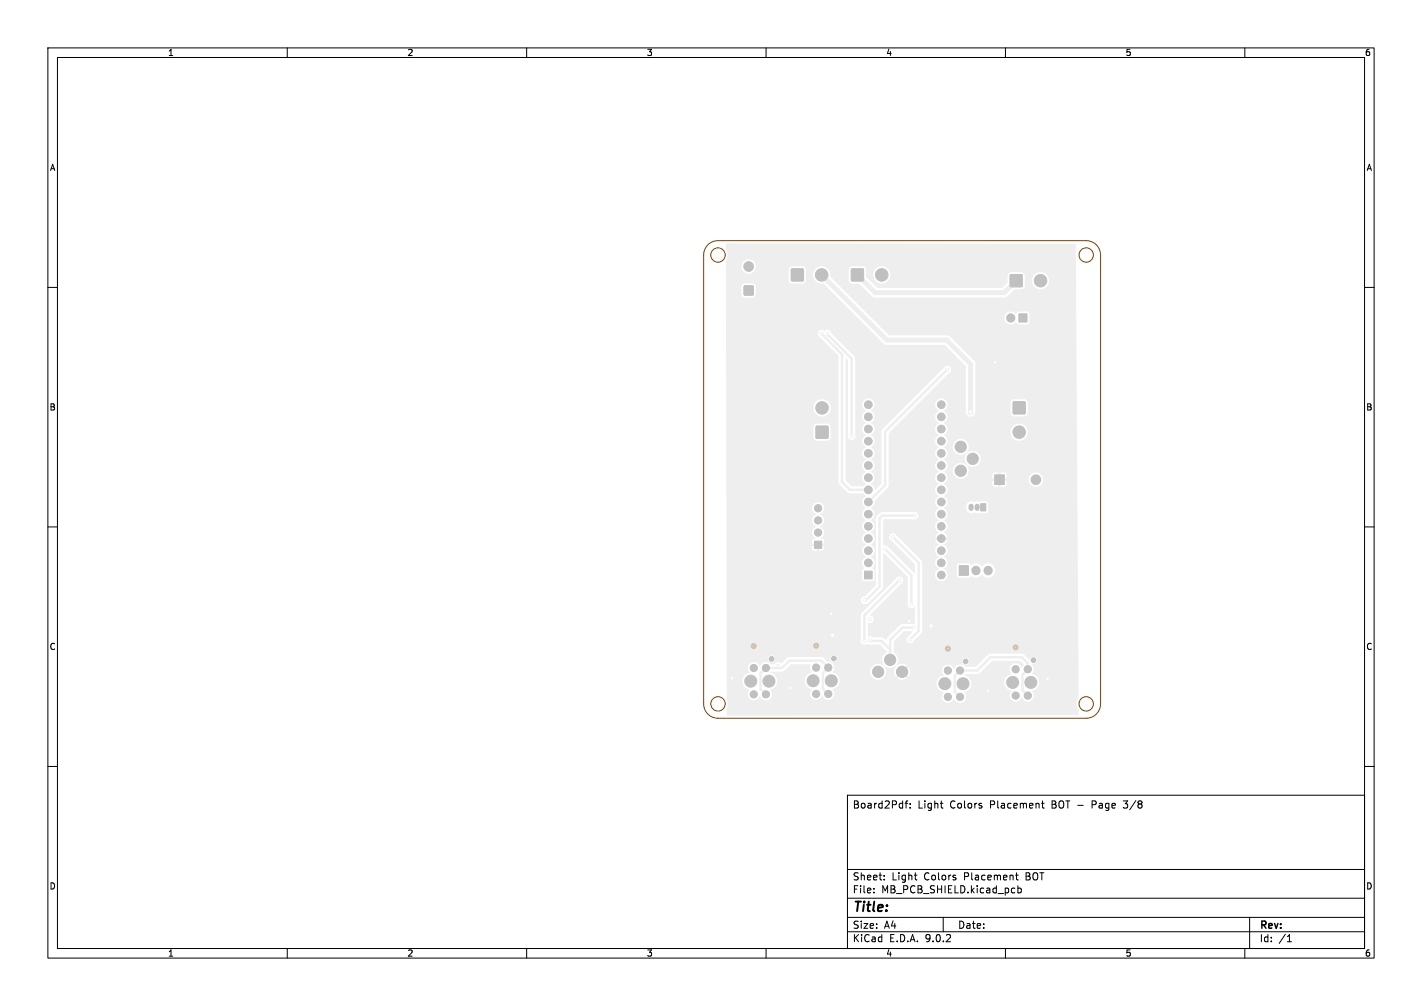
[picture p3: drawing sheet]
<svg xmlns="http://www.w3.org/2000/svg" width="297mm" height="210mm" viewBox="0 0 297 210" stroke-linecap="round" stroke-linejoin="round" font-family="sans-serif">
<defs><g id="words">
<text font-size="2.8" x="178" y="190.9">Title:</text>
<g font-size="2.1">
<text x="178" y="169">Board2Pdf:</text>
<text x="191.7" y="169">Light</text>
<text x="198.4" y="169">Colors</text>
<text x="206.9" y="169">Placement</text>
<text x="219.9" y="169">BOT -</text>
<text x="228.5" y="169">Page</text>
<text x="235.3" y="169">3/8</text>
<text x="178" y="184">Sheet:</text>
<text x="186.2" y="184">Light</text>
<text x="193" y="184">Colors</text>
<text x="201.5" y="184">Placement</text>
<text x="214.5" y="184">BOT</text>
<text x="178" y="186.7">File:</text>
<text x="184.1" y="186.7">MB_PCB_SHIELD.kicad_pcb</text>
<text x="178" y="196.9">KiCad</text>
<text x="178" y="194.1">Size:</text>
<text x="184.7" y="194.1">A4</text>
<text x="185.7" y="196.9">E.D.A.</text>
<text x="193.3" y="196.9">9.0.2</text>
<text x="200" y="194.1">Date:</text>
<text x="263" y="194.3">Rev:</text>
<text x="263" y="196.9">Id:</text>
<text x="267.1" y="196.9">/1</text>
</g>
<g font-size="1.8">
<text x="35" y="11.9">1</text>
<text x="85" y="11.9">2</text>
<text x="135" y="11.9">3</text>
<text x="185" y="11.9">4</text>
<text x="235" y="11.9">5</text>
<text x="285" y="11.9">6</text>
<text x="10.3" y="35.9">A</text>
<text x="285.4" y="35.9">A</text>
<text x="10.3" y="85.9">B</text>
<text x="285.3" y="85.9">B</text>
<text x="10.3" y="135.9">C</text>
<text x="285.3" y="135.9">C</text>
<text x="10.3" y="185.9">D</text>
<text x="285.3" y="185.9">D</text>
<text x="35" y="199.9">1</text>
<text x="85" y="199.9">2</text>
<text x="135" y="199.9">3</text>
<text x="185" y="199.9">4</text>
<text x="235" y="199.9">5</text>
<text x="285" y="199.9">6</text>
</g>
</g></defs>
<g fill="#eee" stroke="#eee" stroke-width=".21">
<path d="M155.4 59.7h1.9v1.9h-1.9z"/>
<path d="M212.8 65.5h1.7v1.7h-1.7z"/>
<path d="M200.3 118.1h2v2h-2z"/>
<path d="M204.8 105.2h1.1v1.5h-1.1z"/>
<path d="M211.6 83.9h2.5v2.5h-2.5z"/>
<path d="M211 57.4h2.5v2.4h-2.5z"/>
<path d="M165.3 56.2h2.5v2.4h-2.5z"/>
<path d="M180.6 119.2h1.6v1.6h-1.6z"/>
<path d="M177.9 56.2h2.4v2.4h-2.4z"/>
<path d="M170.1 113h1.5v1.5h-1.5z"/>
<path d="M170.5 89h2.4v2.5h-2.4z"/>
<path d="M207.8 99.1h2v2h-2z"/>
<circle cx="156.4" cy="55.6" r="1"/>
<circle cx="211.1" cy="66.4" r=".85"/>
<circle cx="188.4" cy="140.2" r="1.17"/>
<circle cx="185.9" cy="137.7" r="1.17"/>
<circle cx="183.4" cy="140.2" r="1.17"/>
<circle cx="212.9" cy="90.2" r="1.3"/>
<circle cx="217.3" cy="58.6" r="1.3"/>
<circle cx="171.6" cy="57.4" r="1.3"/>
<circle cx="181.4" cy="117.5" r=".8"/>
<circle cx="181.4" cy="115" r=".8"/>
<circle cx="181.4" cy="112.4" r=".8"/>
<circle cx="181.4" cy="109.9" r=".8"/>
<circle cx="181.4" cy="107.3" r=".8"/>
<circle cx="181.4" cy="104.8" r=".8"/>
<circle cx="181.4" cy="102.3" r=".8"/>
<circle cx="181.4" cy="99.7" r=".8"/>
<circle cx="181.4" cy="97.2" r=".8"/>
<circle cx="181.4" cy="94.6" r=".8"/>
<circle cx="181.4" cy="92.1" r=".8"/>
<circle cx="181.4" cy="89.6" r=".8"/>
<circle cx="181.4" cy="87" r=".8"/>
<circle cx="181.4" cy="84.5" r=".8"/>
<circle cx="196.6" cy="84.5" r=".8"/>
<circle cx="196.6" cy="87" r=".8"/>
<circle cx="196.6" cy="89.6" r=".8"/>
<circle cx="196.6" cy="92.1" r=".8"/>
<circle cx="196.6" cy="94.6" r=".8"/>
<circle cx="196.6" cy="97.2" r=".8"/>
<circle cx="196.6" cy="99.7" r=".8"/>
<circle cx="196.6" cy="102.3" r=".8"/>
<circle cx="196.6" cy="104.8" r=".8"/>
<circle cx="196.6" cy="107.3" r=".8"/>
<circle cx="196.6" cy="109.9" r=".8"/>
<circle cx="196.6" cy="112.4" r=".8"/>
<circle cx="196.6" cy="115" r=".8"/>
<circle cx="196.6" cy="117.5" r=".8"/>
<circle cx="196.6" cy="120" r=".8"/>
<circle cx="157.4" cy="139.4" r=".75"/>
<circle cx="160" cy="139.4" r=".75"/>
<circle cx="157.4" cy="144.9" r=".75"/>
<circle cx="160" cy="144.9" r=".75"/>
<circle cx="156.8" cy="142.2" r="1.24"/>
<circle cx="160.6" cy="142.2" r="1.24"/>
<circle cx="184.2" cy="57.4" r="1.3"/>
<circle cx="170.5" cy="139.4" r=".75"/>
<circle cx="173" cy="139.4" r=".75"/>
<circle cx="170.5" cy="144.9" r=".75"/>
<circle cx="173" cy="144.9" r=".75"/>
<circle cx="169.8" cy="142.1" r="1.24"/>
<circle cx="173.6" cy="142.1" r="1.24"/>
<circle cx="170.9" cy="111.2" r=".75"/>
<circle cx="170.9" cy="108.6" r=".75"/>
<circle cx="170.9" cy="106.1" r=".75"/>
<circle cx="198" cy="140" r=".75"/>
<circle cx="200.5" cy="140" r=".75"/>
<circle cx="198" cy="145.5" r=".75"/>
<circle cx="200.5" cy="145.5" r=".75"/>
<circle cx="197.3" cy="142.7" r="1.24"/>
<circle cx="201.1" cy="142.7" r="1.24"/>
<circle cx="200.7" cy="98.3" r="1.17"/>
<circle cx="203.2" cy="95.8" r="1.17"/>
<circle cx="200.7" cy="93.3" r="1.17"/>
<circle cx="171.7" cy="85.1" r="1.3"/>
<circle cx="212.1" cy="139.7" r=".75"/>
<circle cx="214.7" cy="139.7" r=".75"/>
<circle cx="212.1" cy="145.2" r=".75"/>
<circle cx="214.7" cy="145.2" r=".75"/>
<circle cx="211.5" cy="142.5" r="1.24"/>
<circle cx="215.3" cy="142.5" r="1.24"/>
<circle cx="216.4" cy="100.1" r="1"/>
<circle cx="197.9" cy="77.1" r=".3"/>
<circle cx="191" cy="107.6" r=".3"/>
<circle cx="180.6" cy="125.3" r=".3"/>
<circle cx="152.9" cy="141.6" r=".3"/>
<circle cx="173.6" cy="128.1" r=".3"/>
<circle cx="218.8" cy="141.7" r=".3"/>
<circle cx="173.9" cy="132.6" r=".5"/>
<circle cx="165.1" cy="143.7" r=".3"/>
<circle cx="206.3" cy="144.2" r=".3"/>
<circle cx="189.9" cy="129.7" r=".3"/>
<circle cx="207.9" cy="75.6" r=".3"/>
<circle cx="194.5" cy="130.6" r=".5"/>
<circle cx="171.6" cy="69.6" r=".3"/>
<circle cx="181.7" cy="129.3" r=".3"/>
<circle cx="162.5" cy="139" r=".3"/>
<circle cx="172.8" cy="69.6" r=".3"/>
<circle cx="177.9" cy="91" r=".3"/>
<circle cx="190.1" cy="133.5" r=".3"/>
<circle cx="186.5" cy="112.1" r=".3"/>
<circle cx="187.9" cy="121.1" r=".3"/>
<circle cx="180.5" cy="133.8" r=".3"/>
<circle cx="190.4" cy="126.2" r=".3"/>
<circle cx="184.9" cy="114.6" r=".3"/>
<circle cx="202.7" cy="86" r=".5"/>
<circle cx="181.8" cy="133.6" r=".3"/>
<circle cx="190.9" cy="131" r=".3"/>
</g>
<path d="M203.8 119.1h.1M206.4 119.1h.1" fill="none" stroke="#eee" stroke-width="1.9"/>
<path d="M202.8 105.7v.4M204.1 105.7v.4" fill="none" stroke="#eee" stroke-width="1.1"/>
<path d="M171.6 69.6l4.3 4.3v26.7l1.6 1.7h3.9M172.8 69.6l.1 .3 5 5v16.1M197.9 77.1l-13 13v11.2l-3.5 3.5M184.9 114.6l5.5 5.5v6.1M186.5 112.1l5.4 5.4v14.2l-1.8 1.8M191 107.6h-6.7l-.6 .6v14.3l-2.8 2.8h-.3M181.8 133.6l-.2 .2h2.5l1.8 1.8M187.9 121.1l-7.4 7.4v5.3M190.1 133.5h.1M190.9 131h-2.4l-2.6 2.6v4.2M173 144.9l-1.1-1.2v-3.2l1.1-1.1-1.5-1.5h-6.6l-1.6 1.6h-3.3l-1.1 1.1v3.2l1.1 1.2M214.7 145.2l-1.1-1.1v-3.3l1.1-1.1v-1.2l-1.3-1.3h-6.5l-2.8 2.8h-3.6l-1.1 1.1v3.3l1.1 1.1" fill="none" stroke="#eee" stroke-width=".5"/>
<path d="M171.6 57.4l13.6 13.6h12.5l5 5v10M179.1 57.4l3.7 3.7h26.9l2.5-2.5M200.5 140l.2 .2" fill="none" stroke="#eee" stroke-width="1"/>
<path d="M151.6 50.8l73.1 .2v4.5h-66.8l-.1-.2a1.5 1.5 0 0 0-2.4-.8 1.5 1.5 0 0 0 .4 2.5 1.5 1.5 0 0 0 2.1-1.5h66.8v3h-5.6v-.3a1.8 1.8 0 0 0-1.4-1.4 1.8 1.8 0 0 0-1.8 .7h-1.9l-.1-.4-.6-.3h-2.3l-.5 .5h-24.5a1.8 1.8 0 0 0-2.8-1.5 1.8 1.8 0 0 0 0 3.1 1.8 1.8 0 0 0 2.8-1.4v-.2h24.5l-.1 1.7-1.1 1.1h-26.1l-2.3-2.3v-1.6l-.3-.5-.4-.1h-2.3l-.5 .3-.1 .3v2.3l.1 .4 .5 .3h1.6l2.7 2.7 .5 .2h27.1l.6-.2 1.4-1.5h1.5a.74 .74 0 0 0 .7-.7v-2.2h1.9a1.8 1.8 0 0 0 .9 2.8 1.8 1.8 0 0 0 2.3-1.8h5.6l.1 7h-9.8l-.4-.5h-1.8l-.4 .2-.1 .3a1.39 1.39 0 0 0-2.1-.2 1.39 1.39 0 0 0 0 2.1 1.39 1.39 0 0 0 2-.2l.5 .5h2l.3-.4v-1.8h9.8l.1 10.4h-21.2l-.2-.5-5.1-5.2-.4-.2h-12.3l-12.3-12.2a1.81 1.81 0 0 0-1-2 1.81 1.81 0 0 0-2.2 .5h-1.9l-.1-.4-.5-.3-2.5 .1-.5 .5 .1 2.6 .5 .4 2.6-.1 .4-.5v-2.3h1.8a1.83 1.83 0 0 0 0 2.1 1.83 1.83 0 0 0 1.9 .8l.7 .6h-14.8l-.2-.4-.4-.3h-1.7l-.5 .2-.2 .5v1.6l.1 .5 .5 .2h1.7a.74 .74 0 0 0 .7-.7v-1.6h14.8l12.1 12.1 .3 .1h12.2l4.4 4.4v.7h-3a.81 .81 0 0 0-.7-.8 .81 .81 0 0 0-.9 .5l-12.9 13-.1 11.2-1.3 1.3-.1-.1a1.76 1.76 0 0 0-.8-1.3 1.41 1.41 0 0 0 .8-1.2 1.41 1.41 0 0 0-.8-1.3 1.41 1.41 0 0 0 .8-1.3 1.41 1.41 0 0 0-.8-1.2 1.41 1.41 0 0 0 .8-1.3 1.41 1.41 0 0 0-.8-1.3 1.41 1.41 0 0 0 .8-1.2 1.41 1.41 0 0 0-.8-1.3 1.41 1.41 0 0 0 .8-1.3 1.41 1.41 0 0 0-.8-1.3 1.41 1.41 0 0 0 .8-1.2 1.41 1.41 0 0 0-.8-1.3 1.32 1.32 0 0 0 .5-2 1.32 1.32 0 0 0-2.1 0 1.32 1.32 0 0 0 .6 2 1.45 1.45 0 0 0-.8 1.3 1.45 1.45 0 0 0 .8 1.3 1.4 1.4 0 0 0-.8 1.3 1.4 1.4 0 0 0 .8 1.3 1.41 1.41 0 0 0-.8 1.2 1.41 1.41 0 0 0 .8 1.3 1.41 1.41 0 0 0-.8 1.3 1.41 1.41 0 0 0 .8 1.3 1.41 1.41 0 0 0-.8 1.2 1.41 1.41 0 0 0 .8 1.3 1.42 1.42 0 0 0-.8 1.3 1.42 1.42 0 0 0 .8 1.2l-.6 .5h-2.4l-1.3-1.3v-25.3l.1-.1 .4 .4v15.6a.8 .8 0 0 0 .8 1 .8 .8 0 0 0 .7-1.1v-16.1l-5-5a.92 .92 0 0 0-1.5-.5 .8 .8 0 0 0-1.2 .1 .8 .8 0 0 0 .3 1.2l3.9 3.9v10.7h-1.6v-.2a1.8 1.8 0 0 0-2.9-1.1 1.8 1.8 0 0 0 .4 3.1 1.8 1.8 0 0 0 2.5-1.8h1.6v4.1h-1.6l-.2-.4-.4-.3h-2.3l-.5 .3-.2 .4v2.3l.3 .5 .4 .1h2.2a.74 .74 0 0 0 .7-.7v-2.2h1.6l.1 11.9 2 1.9 3.1 .1 .6 .6a1.32 1.32 0 0 0-.8 1.2 1.32 1.32 0 0 0 .7 1.2h-8.7v-.2a1.27 1.27 0 0 0-2.1-.6 1.27 1.27 0 0 0 .5 2.2 1.35 1.35 0 0 0-.9 1.2 1.35 1.35 0 0 0 .9 1.3 1.37 1.37 0 0 0-.9 1.2 1.37 1.37 0 0 0 .7 1.3l-.4 .1-.3 .4v.6h.9v.5h-.9l.1 .7 .3 .3h.6v-1h.5v1l.9-.2 .1-.8h-.9v-.5h.9v-.6a.59 .59 0 0 0-.7-.5v-.1a1.32 1.32 0 0 0 .7-1.2 1.32 1.32 0 0 0-.9-1.2 1.35 1.35 0 0 0 .9-1.3 1.35 1.35 0 0 0-.9-1.2l.3-.2a1.28 1.28 0 0 0 .6-1.2l8.8 .1a1.41 1.41 0 0 0-.8 1.3 1.41 1.41 0 0 0 .8 1.3 1.41 1.41 0 0 0-.8 1.2 1.41 1.41 0 0 0 .8 1.3 1.41 1.41 0 0 0-.8 1.3 1.41 1.41 0 0 0 .8 1.2 1.41 1.41 0 0 0-.8 1.3 1.41 1.41 0 0 0 .8 1.3 1.39 1.39 0 0 0-.3 2.4l-.4 .2-.1 .2v2l.4 .2h1.7l.5-.4v-1.7l-.2-.3-.4-.3a1.43 1.43 0 0 0-.2-2.4 1.41 1.41 0 0 0 .8-1.3 1.41 1.41 0 0 0-.8-1.3 1.41 1.41 0 0 0 .8-1.2 1.41 1.41 0 0 0-.8-1.3 1.41 1.41 0 0 0 .8-1.3 1.41 1.41 0 0 0-.8-1.2 1.41 1.41 0 0 0 .8-1.3 1.41 1.41 0 0 0-.8-1.3 1.45 1.45 0 0 0 .8-1.5l2.9-3v-11.1l12.9-12.8 .2-.5h3v7.3h-3.8v-.2a1.32 1.32 0 0 0-2.2-.7 1.32 1.32 0 0 0 .4 2.2 1.45 1.45 0 0 0-.8 1.3 1.45 1.45 0 0 0 .8 1.3 1.4 1.4 0 0 0-.8 1.3 1.4 1.4 0 0 0 .8 1.3 1.41 1.41 0 0 0-.8 1.2 1.41 1.41 0 0 0 .8 1.3 1.41 1.41 0 0 0-.8 1.3 1.41 1.41 0 0 0 .8 1.3 1.41 1.41 0 0 0-.8 1.2 1.41 1.41 0 0 0 .8 1.3 1.42 1.42 0 0 0-.8 1.3 1.42 1.42 0 0 0 .8 1.2 1.41 1.41 0 0 0-.8 1.3 1.41 1.41 0 0 0 .8 1.3 1.41 1.41 0 0 0-.8 1.2 1.41 1.41 0 0 0 .8 1.3 1.41 1.41 0 0 0-.8 1.3 1.41 1.41 0 0 0 .8 1.3 1.41 1.41 0 0 0-.8 1.2 1.41 1.41 0 0 0 .8 1.3l-.5 .4-.3 .6h.9v.5h-.9l.3 .6 .5 .4a1.45 1.45 0 0 0-.8 1.3 1.45 1.45 0 0 0 .8 1.3l-.6 .5-.2 .6h-2.7l-.2-.4-5.1-5.2a.8 .8 0 0 0-1.3-.2 .8 .8 0 0 0 .2 1.3l4.9 4.9v1.8l-.2 .1-5.3-5.4a1.23 1.23 0 0 0-1.1-.5v-5.4h6.2a.81 .81 0 0 0 1.1-.8 .81 .81 0 0 0-1.1-.7h-6.5l-.4 .2-.8 .7-.1 14.3-2.2 2.4a.86 .86 0 0 0-.8 1.1 .86 .86 0 0 0 1.3 .4l3.2-3.3 .1-7.2 .1-.1 5 5v5.5a.84 .84 0 0 0 .4 1 .84 .84 0 0 0 1-.2l.1 3.5-3 .1-2.8 2.8-.2 .6-.8-.6-3-.2v-2.8a.88 .88 0 0 0 1.2-.6 .88 .88 0 0 0-.8-1.1l6.5-6.5a.81 .81 0 0 0 .2-1.3 .81 .81 0 0 0-1.3 .2l-7.2 7.3-.1 5.4a.86 .86 0 0 0 .3 1 .86 .86 0 0 0 1.1-.1l.3 .1 2.3 .1 1.3 1.3 .1 .3-.7 .6-.2 .6h-9.4v-.2a.75 .75 0 0 0-1.2-.3 .75 .75 0 0 0 .2 1.3 .75 .75 0 0 0 1-.8h9.4a1.96 1.96 0 0 0 .4 1.5l-.1 .1a1.68 1.68 0 0 0-2.8 .6 1.68 1.68 0 0 0 1.7 2.2 1.68 1.68 0 0 0 1.3-2.5l-.1-.3a2.13 2.13 0 0 0 2.5 0v.2a1.67 1.67 0 0 0-.1 2l.7-.7 .4 .4-.7 .7a1.66 1.66 0 0 0 1.9 0l-.7-.7 .3-.4 .8 .7a1.66 1.66 0 0 0 0-1.9l-.8 .7-.3-.4 .6-.7a2.02 2.02 0 0 0-2.1 .1 1.84 1.84 0 0 0-.5-2.8v-2.3l2.1-2.1h1.8v.1l-.8 .8a.81 .81 0 0 0-.3 1.4 .81 .81 0 0 0 1.3-.3l1.6-1.6 .2-.4v-14.4h2.7v.2a1.48 1.48 0 0 0 .8 1.2 1.31 1.31 0 0 0-.7 1.9 1.31 1.31 0 0 0 2 .3 1.31 1.31 0 0 0-.1-2.1l-.2-.2a1.41 1.41 0 0 0 .8-1.2 1.41 1.41 0 0 0-.8-1.3 1.41 1.41 0 0 0 .8-1.3 1.41 1.41 0 0 0-.8-1.3l.5-.3 .3-.6h-.9v-.5h.9l-.3-.6-.5-.4a1.45 1.45 0 0 0 .8-1.3 1.45 1.45 0 0 0-.8-1.3 1.41 1.41 0 0 0 .8-1.3 1.41 1.41 0 0 0-.8-1.3 1.41 1.41 0 0 0 .8-1.2 1.41 1.41 0 0 0-.8-1.3 1.41 1.41 0 0 0 .8-1.3 1.41 1.41 0 0 0-.8-1.3 1.41 1.41 0 0 0 .8-1.2 1.41 1.41 0 0 0-.8-1.3 1.41 1.41 0 0 0 .8-1.3 1.41 1.41 0 0 0-.8-1.2 1.41 1.41 0 0 0 .8-1.3 1.41 1.41 0 0 0-.8-1.3 1.41 1.41 0 0 0 .8-1.2 1.41 1.41 0 0 0-.8-1.3 1.41 1.41 0 0 0 .8-1.3 1.41 1.41 0 0 0-.8-1.3 1.41 1.41 0 0 0 .8-1.2 1.41 1.41 0 0 0-.8-1.3 1.37 1.37 0 0 0 .8-1.3h3.8v1.7a1.01 1.01 0 0 0 1 .9 1.01 1.01 0 0 0 1-.9v-10.2h21.2v8.1h-10.2l-.2-.4-.4-.3h-2.3a.74 .74 0 0 0-.7 .7v2.2l.1 .5 .5 .2h2.3l.4-.1 .3-.5v-2.3h10.2v6.1h-10.2l-.1-.2a1.8 1.8 0 0 0-2.9-1.1 1.8 1.8 0 0 0 .4 3.1 1.8 1.8 0 0 0 2.6-1.8h10.2l.1 5.6h-20.2v-.2a1.8 1.8 0 0 0-2.9-1 1.69 1.69 0 0 0-.2-2.6 1.69 1.69 0 0 0-2.5 .7 1.69 1.69 0 0 0 1.1 2.3 2.01 2.01 0 0 0 1.6-.4v.1a1.97 1.97 0 0 0 0 2.4 1.69 1.69 0 0 0-2.6 .2 1.69 1.69 0 0 0 .7 2.5 1.69 1.69 0 0 0 2.3-1.1 1.96 1.96 0 0 0-.4-1.5l.1-.1a1.69 1.69 0 0 0 1.9 .3 1.69 1.69 0 0 0 .9-1.6h20.2v4.3h-7.1l-.1-.2a1.5 1.5 0 0 0-2.2-1 1.5 1.5 0 0 0-.3 2.4h-5v-.8h-1.1v-.5h1.1v-.9l-.3-.3-1-.1v1.1h-.5v-1.1h-.8l-.4 .4v.9h1v.5h-1v.8l.4 .4h.8v-1h.5v1h.9l.4-.4h5a1.5 1.5 0 0 0 1.7 .3 1.5 1.5 0 0 0 .9-1.5h7.1v5.1h-18.6l-.4-.4-2-.1a.82 .82 0 0 1-1.1 0 1.04 1.04 0 0 0-1.1 1v.8a1.12 1.12 0 0 0 1.7 .6l.5 .2 2.1-.1 .3-.3v-1.7h18.6l.1 13.8h-17.3v-.2a1.52 1.52 0 0 0-1.2-1.1 1.52 1.52 0 0 0-1.5 .7 1.61 1.61 0 0 0-2.3-.3l-.5-.4h-2l-.3 .1-.2 .4v2l.2 .4 .3 .1h2.1l.4-.4a1.65 1.65 0 0 0 2.3-.3 1.48 1.48 0 0 0 1.8 .6 1.48 1.48 0 0 0 .9-1.6h17.3l.2 23.4h-8.3a2.03 2.03 0 0 0-1.5-1.7 1.45 1.45 0 0 0-.1-2l.1-.1a.77 .77 0 0 0 1.1-.4 .77 .77 0 0 0-.6-1 .77 .77 0 0 0-.9 .6l-1.2-1.1-.4-.2h-6.7l-.4 .2-1.4 1.4h-2.6v-.1a.75 .75 0 0 0-1.2-.4 .75 .75 0 0 0 .2 1.3 .75 .75 0 0 0 1-.8h2.6l-1.2 1.2h-2.3a1.33 1.33 0 0 0-2.3 .4 1.32 1.32 0 0 0-1.9-.7 1.32 1.32 0 0 0-.2 2.1l-.9 .4-.4 .6h-20.4a2.03 2.03 0 0 0-1.5-1.7 1.29 1.29 0 0 0 .2-1.5 1.29 1.29 0 0 0-1.3-.7l-.8-.8-.4-.1h-6.8l-.5 .3h-2.4v-.2a.75 .75 0 0 0-1.3-.3 .75 .75 0 0 0 .3 1.3 .75 .75 0 0 0 1-.8h2.4l-1.1 1a.95 .95 0 0 0-1.5 .2h-.7a1.33 1.33 0 0 0-2.3 .4 1.32 1.32 0 0 0-1.9-.7 1.32 1.32 0 0 0-.3 2.1 1.82 1.82 0 0 0-1.4 1.8 1.82 1.82 0 0 0 1.5 1.7 1.29 1.29 0 0 0 .2 2 1.29 1.29 0 0 0 1.9-.7 1.32 1.32 0 0 0 2 .7 1.32 1.32 0 0 0 .2-2.1 1.82 1.82 0 0 0 1.4-1.8 1.82 1.82 0 0 0-1.5-1.7l.2-.2h2.6l1.6-1.5h4.1l-.1 1 .4 .6a1.85 1.85 0 0 0-1.5 1.8 1.85 1.85 0 0 0 1.5 1.8 1.29 1.29 0 0 0 .2 2.1 1.29 1.29 0 0 0 1.9-.8 1.32 1.32 0 0 0 2 .7 1.32 1.32 0 0 0 .2-2 1.79 1.79 0 0 0 1.5-1.9h20.3a1.9 1.9 0 0 0 1.4 2.6 1.29 1.29 0 0 0 .3 2 1.29 1.29 0 0 0 1.8-.8 1.32 1.32 0 0 0 2 .7 1.32 1.32 0 0 0 .2-2 1.81 1.81 0 0 0 1.5-1.8 1.81 1.81 0 0 0-1.4-1.8l.1-.2 2.9-.1 2.8-2.6h5.8l.7 .7-.5 .6a1.3 1.3 0 0 0-1.9-.6 1.3 1.3 0 0 0-.2 2 1.82 1.82 0 0 0-1.4 1.8 1.82 1.82 0 0 0 1.5 1.8 1.29 1.29 0 0 0 .2 2 1.29 1.29 0 0 0 1.9-.7 1.32 1.32 0 0 0 2 .7 1.32 1.32 0 0 0 .2-2.1 1.79 1.79 0 0 0 1.4-1.9h8.3v3.4a2.04 2.04 0 0 0 0 2.5l-.1 1.1-73.4 .1v-1.6l.2-1-.2-.7-.2-91.7a2.1 2.1 0 0 0 0-2.3z" fill="#eee"/>
<g fill="#fff" stroke="#fff" stroke-width=".21">
<circle cx="197.9" cy="77.1" r=".15"/>
<circle cx="191" cy="107.6" r=".15"/>
<circle cx="180.6" cy="125.3" r=".15"/>
<circle cx="152.9" cy="141.6" r=".15"/>
<circle cx="173.6" cy="128.1" r=".15"/>
<circle cx="218.8" cy="141.7" r=".15"/>
<circle cx="173.9" cy="132.6" r=".25"/>
<circle cx="165.1" cy="143.7" r=".15"/>
<circle cx="206.3" cy="144.2" r=".15"/>
<circle cx="189.9" cy="129.7" r=".15"/>
<circle cx="207.9" cy="75.6" r=".15"/>
<circle cx="194.5" cy="130.6" r=".25"/>
<circle cx="171.6" cy="69.6" r=".15"/>
<circle cx="181.7" cy="129.3" r=".15"/>
<circle cx="162.5" cy="139" r=".15"/>
<circle cx="172.8" cy="69.6" r=".15"/>
<circle cx="177.9" cy="91" r=".15"/>
<circle cx="190.1" cy="133.5" r=".15"/>
<circle cx="186.5" cy="112.1" r=".15"/>
<circle cx="187.9" cy="121.1" r=".15"/>
<circle cx="180.5" cy="133.8" r=".15"/>
<circle cx="190.4" cy="126.2" r=".15"/>
<circle cx="184.9" cy="114.6" r=".15"/>
<circle cx="202.7" cy="86" r=".25"/>
<circle cx="181.8" cy="133.6" r=".15"/>
<circle cx="190.9" cy="131" r=".15"/>
<circle cx="156.4" cy="60.6" r=".5"/>
<circle cx="156.4" cy="55.6" r=".5"/>
<circle cx="213.7" cy="66.4" r=".5"/>
<circle cx="211.1" cy="66.4" r=".5"/>
<circle cx="188.4" cy="140.3" r=".65"/>
<circle cx="185.9" cy="137.7" r=".65"/>
<circle cx="183.4" cy="140.3" r=".65"/>
<circle cx="201.3" cy="119.1" r=".55"/>
<circle cx="203.8" cy="119.1" r=".55"/>
<circle cx="206.4" cy="119.1" r=".55"/>
<circle cx="205.4" cy="105.9" r=".38"/>
<circle cx="204.1" cy="105.9" r=".38"/>
<circle cx="202.8" cy="105.9" r=".38"/>
<circle cx="212.9" cy="85.1" r=".65"/>
<circle cx="212.9" cy="90.2" r=".65"/>
<circle cx="212.2" cy="58.6" r=".65"/>
<circle cx="217.3" cy="58.6" r=".65"/>
<circle cx="166.5" cy="57.4" r=".65"/>
<circle cx="171.6" cy="57.4" r=".65"/>
<circle cx="181.4" cy="120" r=".5"/>
<circle cx="181.4" cy="117.5" r=".5"/>
<circle cx="181.4" cy="115" r=".5"/>
<circle cx="181.4" cy="112.4" r=".5"/>
<circle cx="181.4" cy="109.9" r=".5"/>
<circle cx="181.4" cy="107.3" r=".5"/>
<circle cx="181.4" cy="104.8" r=".5"/>
<circle cx="181.4" cy="102.3" r=".5"/>
<circle cx="181.4" cy="99.7" r=".5"/>
<circle cx="181.4" cy="97.2" r=".5"/>
<circle cx="181.4" cy="94.6" r=".5"/>
<circle cx="181.4" cy="92.1" r=".5"/>
<circle cx="181.4" cy="89.6" r=".5"/>
<circle cx="181.4" cy="87" r=".5"/>
<circle cx="181.4" cy="84.5" r=".5"/>
<circle cx="196.6" cy="84.5" r=".5"/>
<circle cx="196.6" cy="87" r=".5"/>
<circle cx="196.6" cy="89.6" r=".5"/>
<circle cx="196.6" cy="92.1" r=".5"/>
<circle cx="196.6" cy="94.6" r=".5"/>
<circle cx="196.6" cy="97.2" r=".5"/>
<circle cx="196.6" cy="99.7" r=".5"/>
<circle cx="196.6" cy="102.3" r=".5"/>
<circle cx="196.6" cy="104.8" r=".5"/>
<circle cx="196.6" cy="107.3" r=".5"/>
<circle cx="196.6" cy="109.9" r=".5"/>
<circle cx="196.6" cy="112.4" r=".5"/>
<circle cx="196.6" cy="115" r=".5"/>
<circle cx="196.6" cy="117.5" r=".5"/>
<circle cx="196.6" cy="120" r=".5"/>
<circle cx="161.2" cy="137.5" r=".5"/>
<circle cx="157.4" cy="139.5" r=".5"/>
<circle cx="160" cy="139.5" r=".5"/>
<circle cx="157.4" cy="144.9" r=".5"/>
<circle cx="160" cy="144.9" r=".5"/>
<circle cx="156.8" cy="142.2" r="1.24"/>
<circle cx="160.6" cy="142.2" r="1.24"/>
<circle cx="179.1" cy="57.4" r=".65"/>
<circle cx="184.2" cy="57.4" r=".65"/>
<circle cx="174.2" cy="137.5" r=".5"/>
<circle cx="170.5" cy="139.4" r=".5"/>
<circle cx="173" cy="139.4" r=".5"/>
<circle cx="170.5" cy="144.9" r=".5"/>
<circle cx="173" cy="144.9" r=".5"/>
<circle cx="169.8" cy="142.1" r="1.24"/>
<circle cx="173.6" cy="142.1" r="1.24"/>
<circle cx="170.9" cy="113.7" r=".4"/>
<circle cx="170.9" cy="111.2" r=".4"/>
<circle cx="170.9" cy="108.6" r=".4"/>
<circle cx="170.9" cy="106.1" r=".4"/>
<circle cx="201.7" cy="138.1" r=".5"/>
<circle cx="198" cy="140" r=".5"/>
<circle cx="200.5" cy="140" r=".5"/>
<circle cx="198" cy="145.5" r=".5"/>
<circle cx="200.5" cy="145.5" r=".5"/>
<circle cx="197.3" cy="142.7" r="1.24"/>
<circle cx="201.1" cy="142.7" r="1.24"/>
<circle cx="200.7" cy="98.3" r=".65"/>
<circle cx="203.2" cy="95.8" r=".65"/>
<circle cx="200.7" cy="93.3" r=".65"/>
<circle cx="171.7" cy="90.2" r=".65"/>
<circle cx="171.7" cy="85.1" r=".65"/>
<circle cx="215.9" cy="137.8" r=".5"/>
<circle cx="212.1" cy="139.7" r=".5"/>
<circle cx="214.7" cy="139.7" r=".5"/>
<circle cx="212.1" cy="145.2" r=".5"/>
<circle cx="214.7" cy="145.2" r=".5"/>
<circle cx="211.5" cy="142.5" r="1.24"/>
<circle cx="215.3" cy="142.5" r="1.24"/>
<circle cx="208.8" cy="100.1" r=".5"/>
<circle cx="216.4" cy="100.1" r=".5"/>
</g>
<g fill="#c0c0c0" stroke="#c0c0c0" stroke-width=".21">
<path d="M155.4 59.7h1.9v1.9h-1.9z"/>
<path d="M212.8 65.5h1.7v1.7h-1.7z"/>
<path d="M200.3 118.1h2v2h-2z"/>
<path d="M204.8 105.2h1.1v1.5h-1.1z"/>
<path d="M211.6 83.9h2.5v2.5h-2.5z"/>
<path d="M211 57.4h2.5v2.4h-2.5z"/>
<path d="M165.3 56.2h2.5v2.4h-2.5z"/>
<path d="M180.6 119.2h1.6v1.6h-1.6z"/>
<path d="M177.9 56.2h2.4v2.4h-2.4z"/>
<path d="M170.1 113h1.5v1.5h-1.5z"/>
<path d="M170.5 89h2.4v2.5h-2.4z"/>
<path d="M207.8 99.1h2v2h-2z"/>
<circle cx="156.4" cy="55.6" r="1"/>
<circle cx="211.1" cy="66.4" r=".85"/>
<circle cx="188.4" cy="140.2" r="1.17"/>
<circle cx="185.9" cy="137.7" r="1.17"/>
<circle cx="183.4" cy="140.2" r="1.17"/>
<circle cx="212.9" cy="90.2" r="1.3"/>
<circle cx="217.3" cy="58.6" r="1.3"/>
<circle cx="171.6" cy="57.4" r="1.3"/>
<circle cx="181.4" cy="117.5" r=".8"/>
<circle cx="181.4" cy="115" r=".8"/>
<circle cx="181.4" cy="112.4" r=".8"/>
<circle cx="181.4" cy="109.9" r=".8"/>
<circle cx="181.4" cy="107.3" r=".8"/>
<circle cx="181.4" cy="104.8" r=".8"/>
<circle cx="181.4" cy="102.3" r=".8"/>
<circle cx="181.4" cy="99.7" r=".8"/>
<circle cx="181.4" cy="97.2" r=".8"/>
<circle cx="181.4" cy="94.6" r=".8"/>
<circle cx="181.4" cy="92.1" r=".8"/>
<circle cx="181.4" cy="89.6" r=".8"/>
<circle cx="181.4" cy="87" r=".8"/>
<circle cx="181.4" cy="84.5" r=".8"/>
<circle cx="196.6" cy="84.5" r=".8"/>
<circle cx="196.6" cy="87" r=".8"/>
<circle cx="196.6" cy="89.6" r=".8"/>
<circle cx="196.6" cy="92.1" r=".8"/>
<circle cx="196.6" cy="94.6" r=".8"/>
<circle cx="196.6" cy="97.2" r=".8"/>
<circle cx="196.6" cy="99.7" r=".8"/>
<circle cx="196.6" cy="102.3" r=".8"/>
<circle cx="196.6" cy="104.8" r=".8"/>
<circle cx="196.6" cy="107.3" r=".8"/>
<circle cx="196.6" cy="109.9" r=".8"/>
<circle cx="196.6" cy="112.4" r=".8"/>
<circle cx="196.6" cy="115" r=".8"/>
<circle cx="196.6" cy="117.5" r=".8"/>
<circle cx="196.6" cy="120" r=".8"/>
<circle cx="161.2" cy="137.5" r=".5"/>
<circle cx="157.4" cy="139.4" r=".75"/>
<circle cx="160" cy="139.4" r=".75"/>
<circle cx="157.4" cy="144.9" r=".75"/>
<circle cx="160" cy="144.9" r=".75"/>
<circle cx="156.8" cy="142.2" r="1.24"/>
<circle cx="160.6" cy="142.2" r="1.24"/>
<circle cx="184.2" cy="57.4" r="1.3"/>
<circle cx="174.2" cy="137.5" r=".5"/>
<circle cx="170.5" cy="139.4" r=".75"/>
<circle cx="173" cy="139.4" r=".75"/>
<circle cx="170.5" cy="144.9" r=".75"/>
<circle cx="173" cy="144.9" r=".75"/>
<circle cx="169.8" cy="142.1" r="1.24"/>
<circle cx="173.6" cy="142.1" r="1.24"/>
<circle cx="170.9" cy="111.2" r=".75"/>
<circle cx="170.9" cy="108.6" r=".75"/>
<circle cx="170.9" cy="106.1" r=".75"/>
<circle cx="201.7" cy="138.1" r=".5"/>
<circle cx="198" cy="140" r=".75"/>
<circle cx="200.5" cy="140" r=".75"/>
<circle cx="198" cy="145.5" r=".75"/>
<circle cx="200.5" cy="145.5" r=".75"/>
<circle cx="197.3" cy="142.7" r="1.24"/>
<circle cx="201.1" cy="142.7" r="1.24"/>
<circle cx="200.7" cy="98.3" r="1.17"/>
<circle cx="203.2" cy="95.8" r="1.17"/>
<circle cx="200.7" cy="93.3" r="1.17"/>
<circle cx="171.7" cy="85.1" r="1.3"/>
<circle cx="215.9" cy="137.8" r=".5"/>
<circle cx="212.1" cy="139.7" r=".75"/>
<circle cx="214.7" cy="139.7" r=".75"/>
<circle cx="212.1" cy="145.2" r=".75"/>
<circle cx="214.7" cy="145.2" r=".75"/>
<circle cx="211.5" cy="142.5" r="1.24"/>
<circle cx="215.3" cy="142.5" r="1.24"/>
<circle cx="216.4" cy="100.1" r="1"/>
</g>
<path d="M203.8 119.1h.1M206.4 119.1h.1" fill="none" stroke="#c0c0c0" stroke-width="1.9"/>
<path d="M202.8 105.7v.4M204.1 105.7v.4" fill="none" stroke="#c0c0c0" stroke-width="1.1"/>
<g fill="none" stroke="#cca" stroke-width=".51">
<circle cx="157.4" cy="134.9" r=".38"/>
<circle cx="170.5" cy="134.8" r=".38"/>
<circle cx="198" cy="135.4" r=".38"/>
<circle cx="212.1" cy="135.1" r=".38"/>
</g>
<g fill="none" stroke="#804000" stroke-width=".21">
<path d="M147.8 51.1a3 3 0 0 1 2.2-.9h76.9a3 3 0 0 1 3 3v93.7a3 3 0 0 1-3 3h-76.9a3 3 0 0 1-3-3v-93.7a3 3 0 0 1 .8-2.1z"/>
<circle cx="150" cy="53.2" r="1.5"/>
<circle cx="226.9" cy="53.2" r="1.5"/>
<circle cx="150" cy="146.9" r="1.5"/>
<circle cx="226.9" cy="146.9" r="1.5"/>
</g>
<g fill="none" stroke="#000" stroke-width=".21">
<path d="M10 10h277v190h-277zM12 12h273v186h-273zM60 10v2M110 10v2M160 10v2M210 10v2M260 10v2M10 60h2M285 60h2M10 110h2M285 110h2M10 160h2"/>
<path d="M177 166h108v32h-108zM189 167.7h.6M189.6 167.2l-.4 .2v1.3M190.1 168.6v.1M190.1 167.8v.1M196.4 167.7h.6M196.8 168.7h.2M217.5 167.7h.6M217.7 167.2v1.3l.4 .2M234.6 167.2h.9M234.6 168.6l.2 .1M285 160h2"/>
<path d="M60 198v2M110 198v2M160 198v2M177 194.5h108M177 191.5h108M177 187.5h108M177 181.5h108M182.5 186.3v.1M182.5 185.5v.1M184.7 183.6v.1M184.7 182.8v.1M191 182.7h.5"/>
<path d="M191.4 183.7h.1M197 191.5v3M210 198v2M212.1 182.7h.6M212.3 182.2v1.3l.4 .2M212.6 184.9v1.5M212.6 185.5l.4-.1 .3 .3-.1 .6h-.6M260 198v2M261 191.5v6.5M268.9 196.6h.8M269 195.5l.3-.4v1.5"/>
</g>
<use href="#words"/>
</svg>
